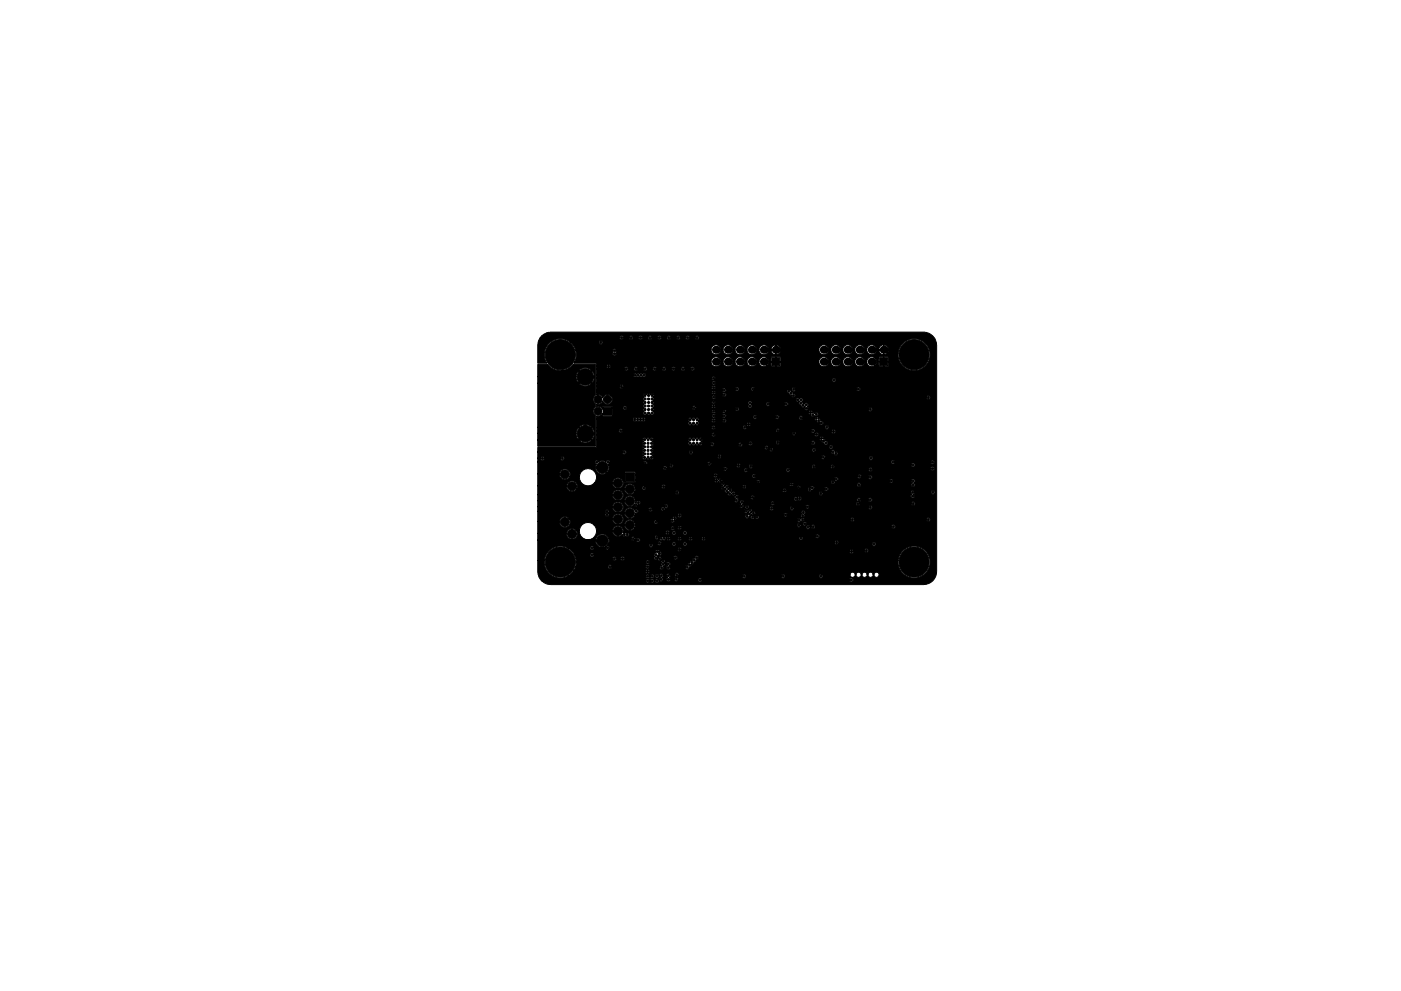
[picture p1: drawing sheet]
<svg xmlns="http://www.w3.org/2000/svg" width="297mm" height="210mm" viewBox="0 0 297 210" stroke-linecap="round" stroke-linejoin="round" font-family="sans-serif">
<g fill="#000" stroke="#000" stroke-width=".21">
<path d="M114 77.3h2.1a3.4 3.4 0 0 0 3.1 1.3h3.5l1.4 1.4 1.3-1.4a1.8 1.8 0 0 0-2.7 0h-3.5a3.3 3.3 0 0 0 2.3-1.3h4.7v6.6a1.03 1.03 0 0 0 0 1.7v.8a1.03 1.03 0 0 0 0 1.7v6.6h-12.2v-1.3h8.7a1.8 1.8 0 0 0 2.7 0l-1.3-1.4-1.4 1.4h-8.7v-1.5h8.1l.2 .8 .4 .7 1.4-1.4 1.3 1.4a1.8 1.8 0 0 0 0-2.7l-1.3 1.3-1.4-1.3-.4 .5-.2 .7h-8.1v-1.2h8.7l1.4 1.3 1.3-1.3a1.8 1.8 0 0 0-2.7 0h-8.7v-9.4h8.7a1.8 1.8 0 0 0 2.7 0l-1.3-1.3-1.4 1.3h-8.7v-1.4h8.1l.2 .8 .4 .6 1.4-1.3 1.3 1.3a1.8 1.8 0 0 0 0-2.7l-1.3 1.4-1.4-1.4-.4 .6-.2 .7h-8.1zM163.6 75.9h1.7v1.7h-1.7zM186.5 75.9h1.7v1.7h-1.7zM114.8 71.3a2.79 2.79 0 0 1 2-.8h79.5a2.79 2.79 0 0 1 2.3 2.7l-.1 48.6a2.79 2.79 0 0 1-2.7 2.2h-79l-1.1-.2-.9-.6 22.1 .1a.42 .42 0 0 0 .4 .4 .42 .42 0 0 0 .4-.5l.2 .1a.42 .42 0 0 0 .4 .4 .42 .42 0 0 0 .4-.5l.2 .1a.42 .42 0 0 0 .6 .3 .42 .42 0 0 0 0-.7l.2 .1a.42 .42 0 0 0 .7 .3 .42 .42 0 0 0-.1-.8l.3-.4h.7l.2 .4a.42 .42 0 0 0 0 .8 .42 .42 0 0 0 .7-.4h.8l.1 .3 .2 .1 .5-.3h4.2a.42 .42 0 0 0 .4 .5 .42 .42 0 0 0 .4-.5l31.3 .1a.42 .42 0 0 0 .6 .3 .42 .42 0 0 0 0-.7 .42 .42 0 0 0-.6 .3h-31.3l-.4-.4-.3 .1-.1 .3-4.2-.1a.42 .42 0 0 0-.4-.4 .42 .42 0 0 0-.4 .4h-.8l-.3-.4 .2-.2-.1-.4h1.1l.1 .3 .3 .2 .3-.2 13.6 .1a.42 .42 0 0 0 .4 .4 .42 .42 0 0 0 .4-.5l7.4 .1a.42 .42 0 0 0 .5 .4 .42 .42 0 0 0 .4-.5l7.1 .1a.42 .42 0 0 0 .7 .3 .42 .42 0 0 0 0-.7h5.9v.1a.54 .54 0 0 0 .6 .5 .54 .54 0 0 0 .5-.6l.2 .1a.54 .54 0 0 0 .6 .5 .54 .54 0 0 0 .5-.6l.2 .1a.54 .54 0 0 0 .6 .5 .54 .54 0 0 0 .4-.6l.2 .1a.54 .54 0 0 0 .6 .5 .54 .54 0 0 0 .5-.6l.2 .1a.54 .54 0 0 0 .8 .4 .54 .54 0 0 0 0-.9 .54 .54 0 0 0-.8 .4l-.2-.1a.54 .54 0 0 0-.6-.4 .54 .54 0 0 0-.5 .5l-.2-.1a.54 .54 0 0 0-.6-.4 .54 .54 0 0 0-.4 .5l-.3-.1a.54 .54 0 0 0-.5-.4 .54 .54 0 0 0-.5 .5l-.2-.1a.54 .54 0 0 0-.6-.4 .54 .54 0 0 0-.5 .5l-6.2-.1-.4 .4h-7.1l-.4-.4-.3 .1-.2 .3h-7.4l-.4-.4-.3 .1-.1 .3-13.5-.1a.42 .42 0 0 0-.3-.6 .42 .42 0 0 0-.5 .4h-1.1l-.3-.2-.4 .4-.7-.1a.42 .42 0 0 0-.7-.2 .42 .42 0 0 0 .1 .7l-.3 .4-.5-.1-.3 .3a.25 .25 0 0 1-.2 0 .25 .25 0 0 1-.2-.2l-.3-.1-.3 .3a.25 .25 0 0 1-.2 0 .25 .25 0 0 1-.2-.2h-.4l-.2 .3h-22.1l-.7-1.4-.1-2.9h1.4a3.4 3.4 0 0 0 5.1 3.3l16.4 .1a.42 .42 0 0 0 .4 .4 .42 .42 0 0 0 .4-.5l.2 .1a.42 .42 0 0 0 .4 .4 .42 .42 0 0 0 .4-.5l.2 .1a.42 .42 0 0 0 .6 .3 .42 .42 0 0 0 0-.7 .42 .42 0 0 0-.6 .3l-.6-.4-.4 .3a.25 .25 0 0 1-.2 0 .25 .25 0 0 1-.2-.2h-.4l-.2 .3h-16.4l1.1-1 15.3 .1a.42 .42 0 0 0 .6 .3 .42 .42 0 0 0 0-.7 .42 .42 0 0 0-.6 .3h-15.3l.5-1 6.8 .1a.42 .42 0 0 0 .4 .4 .42 .42 0 0 0 .4-.5h7.2l.1 .3 .3 .2 .4-.3 2.2 .1a.42 .42 0 0 0 .6 .3 .42 .42 0 0 0 .1-.7l.3-.1 .1-.4h.3l.3 .4a.42 .42 0 0 0-.3 .6 .42 .42 0 0 0 .5 .2 .42 .42 0 0 0 .3-.5l3.2 .1a.42 .42 0 0 0 .5 .4 .42 .42 0 0 0 .3-.5l.4-.1 .1-.4 .5-.3a.24 .24 0 0 1 0-.2 .24 .24 0 0 1 .3-.1l.2-.3h42.8a3.4 3.4 0 0 0 4.6 3.5 3.4 3.4 0 0 0 1.1-5.6 3.4 3.4 0 0 0-5.6 1.5l-.1 .6h-42.8l.1-.1a.42 .42 0 0 0 .4-.5 .42 .42 0 0 0-.4-.4 .42 .42 0 0 0-.4 .5l-.4 .1-.1 .4-.5 .3a.24 .24 0 0 1 0 .2 .24 .24 0 0 1-.3 .1l-.2 .4-.4 .1-.1 .3h-3.2l-.3-.3a.42 .42 0 0 0 .2-.7 .42 .42 0 0 0-.7 .3h-.3l-.1-.1a.45 .45 0 0 0 0-.7 .45 .45 0 0 0-.7 .1l.1 .5-.1 .4 .1 .2-.3 .1-.1 .3h-2.2a.42 .42 0 0 0-.3-.6 .42 .42 0 0 0-.5 .4h-7.2l-.4-.4-.3 .1-.1 .3h-6.8l.1-1h14.7a.42 .42 0 0 0 .5 .4 .42 .42 0 0 0 .2-.7 .42 .42 0 0 0-.7 .2l-14.7 .1-.1-.7 7.7 .1a.42 .42 0 0 0 .5 .4 .42 .42 0 0 0 .4-.5l.9 .1a.42 .42 0 0 0 .6 .3 .42 .42 0 0 0 0-.7 .42 .42 0 0 0-.6 .3h-.9l-.2-.3-.3-.1-.4 .4h-7.7l-.3-.8h3.3a.42 .42 0 0 0 .4 .5 .42 .42 0 0 0 .4-.5h12.8l.1 .3a.43 .43 0 0 0 0 .7 .43 .43 0 0 0 .7-.2 .42 .42 0 0 0 .5 .5 .42 .42 0 0 0 .2-.7l2.6 .1a.42 .42 0 0 0 .6 .3 .42 .42 0 0 0 0-.7 .42 .42 0 0 0-.6 .3h-2.6l-.3-.2-.4 .4-.2-.5 .2-.2a.46 .46 0 0 0 .7-.3 .46 .46 0 0 0-.4-.6 .42 .42 0 0 0-.6-.2 .42 .42 0 0 0-.1 .6l-.3 .1-.1 .3h-12.8l-.4-.4-.3 .1-.1 .3-3.3-.1a3.3 3.3 0 0 0-1.5-1.4l4.8 .1a.42 .42 0 0 0 .4 .4 .42 .42 0 0 0 .4-.5h2.5l.1 .3 .3 .2 .3-.2h14.5l.1 .4 .3 .1h36.1a.42 .42 0 0 0 .5 .4 .42 .42 0 0 0 .3-.6l2.4 .1a.42 .42 0 0 0 .6 .3 .42 .42 0 0 0 0-.7 .42 .42 0 0 0-.6 .3h-2.4l-.4-.2-.4 .4-35.8-.1a.44 .44 0 0 0 0-.7 .44 .44 0 0 0-.7 .3h-14.5a.42 .42 0 0 0-.1-.6 .42 .42 0 0 0-.6 .3h-2.5l-.4-.4-.3 .1-.1 .3h-4.8l-.5-.2a3.4 3.4 0 0 0-4.4 2.9h-1.4v-4.3h12.3v.3a1.45 1.45 0 0 0 1 1.2 1.45 1.45 0 0 0 1.5-.5l8.8 .1a.42 .42 0 0 0 .6 .3 .42 .42 0 0 0 0-.7 .42 .42 0 0 0-.6 .3h-8.8l.3-.4h10.3l.1 .3 .3 .2 .4-.3h2.2a.44 .44 0 0 0 .5 .5 .44 .44 0 0 0 .4-.5l1.5 .1a.44 .44 0 0 0 .6 .3 .44 .44 0 0 0 .1-.7h31.5l.1 .3 .3 .1 .3-.1 7.2 .1a.42 .42 0 0 0 .6 .3 .42 .42 0 0 0 0-.7 .42 .42 0 0 0-.6 .3h-7.2a.42 .42 0 0 0-.1-.7 .42 .42 0 0 0-.6 .4l-31.8-.1-.4 .4h-1.5l-.1-.3-.4-.1-.4 .4h-2.2a.42 .42 0 0 0-.3-.6 .42 .42 0 0 0-.5 .4h-10.3v-.9h4.7l.3 .4 .8-.1a.42 .42 0 0 0 .5 .4 .42 .42 0 0 0 .2-.7 .42 .42 0 0 0-.7 .2l-.3 .1 .1-.3-.2-.3h4.3l.2 .3 .4 .1a.22 .22 0 0 1 .2-.2 .22 .22 0 0 1 .2 .2l.3 .2 .4-.1 .4 .1 .4-.4a.44 .44 0 0 0 .4 .5 .44 .44 0 0 0 .5-.5l1.4 .1a.44 .44 0 0 0 .5 .4 .44 .44 0 0 0 .4-.5l1.4 .1a.44 .44 0 0 0 .5 .4 .44 .44 0 0 0 .4-.5l2 .1a.42 .42 0 0 0 .5 .4 .42 .42 0 0 0 .3-.6l19.8 .1a.42 .42 0 0 0 .6 .3 .42 .42 0 0 0 0-.7 .42 .42 0 0 0-.6 .3h-19.8l-.4-.3-.4 .4h-2a.44 .44 0 0 0-.4-.4 .44 .44 0 0 0-.5 .4h-1.4l-.4-.4-.3 .1-.2 .3h-1.4l-.2-.3-.3-.1-.5 .4-.1-.3-.2-.1-.4 .1-.4-.1-.5 .4-.1-.5 33.4 .1a.42 .42 0 0 0 .6 .3 .42 .42 0 0 0 0-.7 .42 .42 0 0 0-.6 .3h-33.4l-.3-.1-.4 .4-4.6-.1-.4 .4h-4.7a1.44 1.44 0 0 0-1.6-1 1.44 1.44 0 0 0-1.2 1.3h-12.3v-1.4h6.1v.2a1.14 1.14 0 0 0 1.7 .9 1.14 1.14 0 0 0 .3-1.8h.7v.4a1.82 1.82 0 0 0 2 1.6 1.82 1.82 0 0 0 1.7-1.9h3.4v.2a1.14 1.14 0 0 0 .8 1 1.14 1.14 0 0 0 1.2-.4l.2 .4 .5-.1a.45 .45 0 0 0 .7 0 .45 .45 0 0 0-.1-.7l-1.1 .1v-.1h9a.42 .42 0 0 0 .4 .4 .42 .42 0 0 0 .5-.4l.4 .1a.44 .44 0 0 0 .5 .4 .44 .44 0 0 0 .4-.5l1.5 .1a.44 .44 0 0 0 .7 .4 .44 .44 0 0 0 0-.8 .44 .44 0 0 0-.7 .3h-1.5l-.4-.4-.3 .1-.2 .3h-.4l-.1-.3-.3-.1-.3 .1-.2 .3h-9a1.14 1.14 0 0 0-.9-1.5 1.14 1.14 0 0 0-1.3 1.1h-3.4l-.2-.8-.5-.5h6.6v.2a1.14 1.14 0 0 0 .9 1 1.14 1.14 0 0 0 1.2-.5l7.7 .1a.42 .42 0 0 0 .5 .4 .42 .42 0 0 0 .3-.6l.6 .1a.44 .44 0 0 0 .7 .3 .44 .44 0 0 0 0-.8 .44 .44 0 0 0-.7 .4h-.6l-.4-.3-.4 .4h-7.7l.2-.6h34.3l.3 .4h1.6a.42 .42 0 0 0 .5 .5 .42 .42 0 0 0 .3-.6l.3 .1a.42 .42 0 0 0 .4 .4 .42 .42 0 0 0 .4-.5l16.2 .1a.42 .42 0 0 0 .6 .3 .42 .42 0 0 0 0-.7 .42 .42 0 0 0-.6 .3h-16.2l-.1-.3-.3-.1-.4 .4-.7-.3-.4 .4h-1.3l.2-.3-.2-.4h.6a.42 .42 0 0 0 .5 .4 .42 .42 0 0 0 .2-.7 .42 .42 0 0 0-.7 .2h-.9l-.3 .4h-34.3l-.2-.7 4.1 .1a.42 .42 0 0 0 .6 .3 .42 .42 0 0 0 .1-.6h2.8a.42 .42 0 0 0 .5 .4 .42 .42 0 0 0 .4-.5l26-.1a.42 .42 0 0 0 .4 .5 .42 .42 0 0 0 .4-.3l.5 .1 .3-.4 9.7 .1a.42 .42 0 0 0 .4 .4 .42 .42 0 0 0 .4-.5l15.3 .1a.42 .42 0 0 0 .6 .3 .42 .42 0 0 0 0-.7 .42 .42 0 0 0-.6 .3h-15.3l-.4-.4-.3 .1-.1 .3h-9.7l-.1-.3-.3-.1-.4 .4-.3-.2h-.3l-.2 .3h-25.7a.42 .42 0 0 0-.1-.7 .42 .42 0 0 0-.6 .5l-.3 .1-.2 .3-3.1-.1-.4 .3h-4.2a1.15 1.15 0 0 0-1.2-.4 1.15 1.15 0 0 0-.8 1h-6.6a1.82 1.82 0 0 0-3 1.2l-.8-.1a1.15 1.15 0 0 0-1.9 .8h-6.1v-2.6h4.6v.3a1.15 1.15 0 0 0 1.6 .9 1.15 1.15 0 0 0 .4-1.8h9.3v.3a1.15 1.15 0 0 0 1.7 .8 1.15 1.15 0 0 0 0-1.9 1.15 1.15 0 0 0-1.7 .8h-9.3a1.15 1.15 0 0 0-1.2-.3 1.15 1.15 0 0 0-.8 .9h-4.6v-2.1h14.3l.1 .3a.42 .42 0 0 0 0 .7 .42 .42 0 0 0 .6 0 .42 .42 0 0 0 0-.7h3.4v.2a1.14 1.14 0 0 0 1 1 1.14 1.14 0 0 0 1.2-.7l9.1 .1a.42 .42 0 0 0 .6 .3 .42 .42 0 0 0 0-.7 .42 .42 0 0 0-.6 .3h-9.1l.1-.5a.42 .42 0 0 0 .6-.1 .42 .42 0 0 0-.2-.6l2.4 .1a.42 .42 0 0 0 .5 .3 .42 .42 0 0 0 .3-.5h1.8l.1 .3 .3 .1h17.3a.42 .42 0 0 0 .4 .5 .42 .42 0 0 0 .4-.5l.2 .2-.3 .3a.24 .24 0 0 1 0 .2 .24 .24 0 0 1-.3 .1 .42 .42 0 0 0-.2 .5 .42 .42 0 0 0 .5 .2 .42 .42 0 0 0 .3-.4l.4-.1 .1-.3 .2 .2a.42 .42 0 0 0-.3 .5 .42 .42 0 0 0 .4 .4 .42 .42 0 0 0 .4-.5 .45 .45 0 0 0 .4 .5 .45 .45 0 0 0 .5-.4 .45 .45 0 0 0-.4-.5 .45 .45 0 0 0-.5 .4l-.2-.3 .2-.2h6.1a.42 .42 0 0 0 .4 .5 .42 .42 0 0 0 .5-.3h2.8a.42 .42 0 0 0 .6 .4 .42 .42 0 0 0 .1-.7 .42 .42 0 0 0 .1-.6 .42 .42 0 0 0-.6-.1 .42 .42 0 0 0 0 .6l-.2 .4h-2.8a.42 .42 0 0 0-.4-.6 .42 .42 0 0 0-.5 .4l-6-.1a.42 .42 0 0 0-.3-.5 .42 .42 0 0 0-.5 .3l-.2-.3a.42 .42 0 0 0 .3-.4 .42 .42 0 0 0-.5-.4 .42 .42 0 0 0-.3 .5l-.2-.2 .4-.3h4.4a.42 .42 0 0 0 .4 .5 .42 .42 0 0 0 .4-.5l3.5 .1a.42 .42 0 0 0 .6 .3 .42 .42 0 0 0 0-.7h2.7l.1 .3 .3 .2 .3-.1 .1-.3h12.5a.42 .42 0 0 0 .5 .4 .42 .42 0 0 0 .2-.7 .42 .42 0 0 0-.7 .2l-12.5 .1a.42 .42 0 0 0-.4-.5 .42 .42 0 0 0-.4 .4l-2.9-.1-.4 .4h-3.5l-.1-.3-.3-.1-.4 .4h-4.4a.42 .42 0 0 0-.3-.5 .42 .42 0 0 0-.5 .2 .42 .42 0 0 0 .2 .5l-.3 .1-.1 .3h-17.2a.42 .42 0 0 0 .4-.4 .42 .42 0 0 0-.4-.4 .42 .42 0 0 0-.5 .4h-1.8l-.4-.3-.4 .4-2.6-.1-.4 .3a1.14 1.14 0 0 0-1.2-.5 1.14 1.14 0 0 0-.9 1l-3.3-.1a.42 .42 0 0 0-.3-.6 .42 .42 0 0 0-.5 .4h-14.3v-1h15.9v.2a1.15 1.15 0 0 0 1.7 .9 1.15 1.15 0 0 0 0-2 1.15 1.15 0 0 0-1.7 .9h-15.9v-1.3h18.4v.2a1.14 1.14 0 0 0 .9 1 1.14 1.14 0 0 0 1.2-.4l.1 .4 .2 .1 .4-.1h5.6a.42 .42 0 0 0 .5 .4 .42 .42 0 0 0 .4-.5l15.1 .1a.42 .42 0 0 0 .7 .3 .42 .42 0 0 0-.1-.7l.3-.3h5.7l.1 .3 .3 .2 .3-.1 .1-.3h17.3a.42 .42 0 0 0 .4 .5 .42 .42 0 0 0 .4-.5l10.9 .1a.42 .42 0 0 0 .6 .3 .42 .42 0 0 0 0-.7 .42 .42 0 0 0-.6 .3h-10.9l-.2-.3 .3-.1 .1-.4h1.6a.42 .42 0 0 0 .5 .4 .42 .42 0 0 0 .2-.7 .42 .42 0 0 0-.7 .2l-1.6 .1a.42 .42 0 0 0-.6-.3 .42 .42 0 0 0 0 .7l-.3 .1-.1 .3h-17.3a.42 .42 0 0 0-.4-.5 .42 .42 0 0 0-.4 .4h-5.7a.42 .42 0 0 0-.3-.5 .42 .42 0 0 0-.5 .2 .42 .42 0 0 0 .2 .5l-.3 .4h-15.1l-.2-.2-.3-.1-.4 .4h-5.6l.1-.3a.42 .42 0 0 0 .5-.5 .42 .42 0 0 0-.5-.4 .42 .42 0 0 0-.4 .5l-.3 .1 .1-.7h21a.42 .42 0 0 0 .6 .4 .42 .42 0 0 0 .1-.7l.2-.3h2.5l.1 .3 .3 .1 8.8-.1a.42 .42 0 0 0 .5 .5 .42 .42 0 0 0 .3-.6v.1a.42 .42 0 0 0 .7 .3 .42 .42 0 0 0 0-.7 .42 .42 0 0 0-.7 .3l-.4-.3-.4 .4h-8.5a.42 .42 0 0 0-.1-.7 .42 .42 0 0 0-.6 .4l-2.5-.1a.42 .42 0 0 0-.6-.3 .42 .42 0 0 0-.1 .7l-.2 .3h-21l-.1-.1a1.15 1.15 0 0 0-1.2-.8 1.15 1.15 0 0 0-1 1h-18.4v-1.3h15.9v.3a1.15 1.15 0 0 0 1.7 .8 1.15 1.15 0 0 0 0-1.9 1.15 1.15 0 0 0-1.7 .8h-15.9v-1.8h6.1v.2a1.14 1.14 0 0 0 1 1 1.14 1.14 0 0 0 1.2-.6h10.1v.2a1.14 1.14 0 0 0 .8 1 1.14 1.14 0 0 0 1.3-.4h8.6a.42 .42 0 0 0 .7 .4 .42 .42 0 0 0 0-.8 .42 .42 0 0 0-.7 .4h-8.6l.2-.6v-.4l1.4 .1a.42 .42 0 0 0 .6 .3 .42 .42 0 0 0 0-.7h3.6l.1 .3 .3 .2 .4-.3h11.8l.3 .4h.3l.2-.3 .3 .2a.42 .42 0 0 0-.2 .7 .42 .42 0 0 0 .7-.1v.1a.42 .42 0 0 0-.1 .7 .42 .42 0 0 0 .7-.2 .42 .42 0 0 0 .5 .3 .42 .42 0 0 0 .3-.5h17.7a.42 .42 0 0 0 .6 .4 .42 .42 0 0 0 .2-.7h18.7l.3 .4a.42 .42 0 0 0-.2 .7 .42 .42 0 0 0 .6 0 .42 .42 0 0 0-.2-.7l.3-.4 3.5 .1a.42 .42 0 0 0 .6 .3 .42 .42 0 0 0 0-.7 .42 .42 0 0 0-.6 .3h-3.5l-.1-.3-.3-.1-.4 .4h-18.7l-.4-.1-.4 .4h-17.7l-.3-.4-.3 .1-.2 .2-.1-.2 .2-.4h10.7a.42 .42 0 0 0 .5 .4 .42 .42 0 0 0 .3-.6h4.6l.1 .4 .3 .1 .9-.6 2.2 .1a.42 .42 0 0 0 .6 .3 .42 .42 0 0 0 0-.7 .42 .42 0 0 0-.6 .3h-2.2a.42 .42 0 0 0-.3-.6 .42 .42 0 0 0-.5 .3l-.3 .1-.2 .3h-4.6l-.4-.2-.4 .4h-10.7l-.3-.4-.5 .3-.2-.2 .3-.2v-.3h2.9a.42 .42 0 0 0 .3 .5 .42 .42 0 0 0 .5-.4l10.7 .1a.42 .42 0 0 0 .6 .3 .42 .42 0 0 0 0-.7 .42 .42 0 0 0-.6 .3h-10.7a.42 .42 0 0 0-.4-.5 .42 .42 0 0 0-.4 .4h-2.9l-.4-.3-.4 .4-.2-.2 .3-.4h13.6a.42 .42 0 0 0 .3 .5 .42 .42 0 0 0 .5-.4l13.5 .1a.42 .42 0 0 0 .6 .3 .42 .42 0 0 0 0-.7 .42 .42 0 0 0-.6 .3h-13.5a.42 .42 0 0 0-.4-.5 .42 .42 0 0 0-.4 .4h-13.6a.42 .42 0 0 0-.3-.5 .42 .42 0 0 0-.5 .3 .42 .42 0 0 0 .2 .5l-.3 .4h-11.8a.42 .42 0 0 0-.3-.6 .42 .42 0 0 0-.5 .4l-3.8-.1-.4 .4h-1.5a1.15 1.15 0 0 0-1.2-.9 1.15 1.15 0 0 0-1 1.1h-10.1l.1-.2a1.15 1.15 0 0 0-.9-1.4 1.15 1.15 0 0 0-1.4 1h-6.1v-2.6h4.6v.3a1.14 1.14 0 0 0 1 1 1.14 1.14 0 0 0 1.2-.7h2v.3a1.82 1.82 0 0 0 1.3 1.6 1.82 1.82 0 0 0 2-.6h3.8v.2a1.15 1.15 0 0 0 1.7 .9 1.15 1.15 0 0 0 0-2 1.15 1.15 0 0 0-1.7 .9h-3.8a1.82 1.82 0 0 0-.7-2.8 1.82 1.82 0 0 0-2.6 1.5h-2l.1-.1a1.15 1.15 0 0 0-.9-1.5 1.15 1.15 0 0 0-1.4 1h-4.6v-2.5h12.1l.1 .3 .3 .2a1.44 1.44 0 0 0 .3 1.8 1.44 1.44 0 0 0 1.8 0h3.8v1.9l.2 .2h1.9l.2-.5h16.8l.1 .3 .3 .2 .4-.3 .4 .3 .3-.2h7.4l.1 .3 .3 .2 .3-.1 .1-.3h15a.42 .42 0 0 0 .5 .4 .42 .42 0 0 0 .2-.7 .42 .42 0 0 0-.7 .2l-15 .1a.42 .42 0 0 0-.4-.5 .42 .42 0 0 0-.4 .4h-7.4l.1-.3-.2-.3h24l.1 .3 .3 .2 11.3-.1a.42 .42 0 0 0 .4 .5 .42 .42 0 0 0 .4-.5h3.8l.3 .4a.42 .42 0 0 0-.2 .7 .42 .42 0 0 0 .6 0 .42 .42 0 0 0-.2-.7 .42 .42 0 0 0 .2-.7 .42 .42 0 0 0-.7 .3h-3.8l-.4-.4-.3 .1-.1 .3h-11a.42 .42 0 0 0-.1-.7 .42 .42 0 0 0-.6 .3l-24.2-.1-.4 .3-.4-.3-.4 .4h-16.8v-1.1h16.6a.42 .42 0 0 0 .3 .5 .42 .42 0 0 0 .5-.3h7.3a.42 .42 0 0 0 .4 .4 .42 .42 0 0 0 .4-.4h21.6l.1 .3 .3 .2 .4-.3 1.5 .1a.42 .42 0 0 0 .6 .3 .42 .42 0 0 0 0-.7 .42 .42 0 0 0-.6 .3h-1.5a.42 .42 0 0 0-.3-.6 .42 .42 0 0 0-.5 .4h-21.6l-.1-.3-.3-.1-.3 .1-.1 .3h-7.3a.42 .42 0 0 0-.3-.6 .42 .42 0 0 0-.5 .4h-16.6v-.5l-.2-.2h-1.9l-.2 .2h-3.8l.4-.4 .2-.7h11.4l.1 .3 .3 .2 .4-.2h12l.1 .3 .3 .1 .4-.2h3.5a.42 .42 0 0 0 .4 .5 .42 .42 0 0 0 .4-.5l8.1 .1a.42 .42 0 0 0 .5 .4 .42 .42 0 0 0 .3-.6l16.8 .1a.42 .42 0 0 0 .5 .3 .42 .42 0 0 0 .2-.6l12.4 .1a.42 .42 0 0 0 .6 .3 .42 .42 0 0 0 0-.7 .42 .42 0 0 0-.6 .3h-12.4l-.3-.2-.4 .4h-16.8l-.4-.3-.4 .4h-8.1l-.1-.3-.3-.1-.4 .4h-3.5a.42 .42 0 0 0-.3-.6 .42 .42 0 0 0-.5 .4l-12-.1a.42 .42 0 0 0-.3-.6 .42 .42 0 0 0-.5 .4h-11.4l-.1-.5 12.8 .1a.42 .42 0 0 0 .7 .3 .42 .42 0 0 0-.2-.7h7.6l.1 .3 .3 .1 5.7-.1 .1 .3 .3 .2 .4-.3 1.9 .1a.42 .42 0 0 0 .4 .4 .42 .42 0 0 0 .4-.4h12.5a.42 .42 0 0 0 .5 .4 .42 .42 0 0 0 .4-.4h3.1a.42 .42 0 0 0 .7 .3 .42 .42 0 0 0-.1-.7l16.5 .1a.42 .42 0 0 0 .6 .3 .42 .42 0 0 0 0-.7 .42 .42 0 0 0-.6 .3h-16.7l-.4 .4h-3.1l-.2-.3-.3-.1-.4 .4h-12.5a.42 .42 0 0 0-.4-.5 .42 .42 0 0 0-.4 .4h-1.9a.42 .42 0 0 0-.3-.6 .42 .42 0 0 0-.5 .4h-5.4l.1-.3-.3-.4 38.4 .1a.42 .42 0 0 0 .4 .4 .42 .42 0 0 0 .4-.5l7.6 .1a.42 .42 0 0 0 .6 .3 .42 .42 0 0 0 0-.7 .42 .42 0 0 0-.6 .3h-7.6l-.1-.3-.3-.1-.4 .4h-38.5l-.4 .4-7.7-.1-.4 .4h-12.8l-.1-.2 .3-.3h7.1a.42 .42 0 0 0 .5 .4 .42 .42 0 0 0 .2-.7 .42 .42 0 0 0-.7 .2l-7.1 .1a.42 .42 0 0 0-.3-.6 .42 .42 0 0 0-.5 .4l-.9-.3-.7 .3-.1-.3-.3-.1-.4 .4h-12.1v-.8l.6 .1a.42 .42 0 0 0 .4 .4 .42 .42 0 0 0 .4-.5l3.4 .1a.42 .42 0 0 0 .6 .3 .42 .42 0 0 0 0-.7 .42 .42 0 0 0-.6 .3h-3.4l-.4-.4-.3 .1-.1 .3h-.6v-1.3l17.9 .1a.42 .42 0 0 0 .7 .3 .42 .42 0 0 0 0-.7 .42 .42 0 0 0-.7 .3h-17.9v-1h12.3l.2-.1v-1.5h9.7l.3 .4-.3 .3 .3 .4-.3 .4 .3 .4-.2 .2 .2 .5-.3 .4 .3 .4a.42 .42 0 0 0-.1 .6 .42 .42 0 0 0 .6-.1l.4 .3 .4-.3a.42 .42 0 0 0 .6 .2 .42 .42 0 0 0 .1-.6h13.6l.1 .3 .3 .2 .4-.3h21.2l.1 .3 .3 .1 .4-.2h9.3a.42 .42 0 0 0 .6 .4 .42 .42 0 0 0 .1-.7 .42 .42 0 0 0-.6 .2l-9.4 .1a.42 .42 0 0 0-.2-.6 .42 .42 0 0 0-.6 .4l-21.2-.1a.42 .42 0 0 0-.4-.5 .42 .42 0 0 0-.4 .4h-13.6l-.2-.1 .3-.4-.2-.4h7.7a.42 .42 0 0 0 .5 .5 .42 .42 0 0 0 .2-.7 .42 .42 0 0 0-.7 .2h-7.7l.2-.4-.3-.3 .2-.2h23.6l.3 .4 .7-.1 .1 .3 .3 .2 .4-.3h8.2l.1 .3 .3 .1 3.7-.1 .3 .5a.36 .36 0 0 1 .5 .3 .42 .42 0 0 0 .6-.4 .42 .42 0 0 0-.6-.4 .42 .42 0 0 0-.4-.3 .42 .42 0 0 0-.4 .3h-3.4a.42 .42 0 0 0-.1-.7 .42 .42 0 0 0-.6 .4l-8.2-.1a.42 .42 0 0 0-.4-.5 .42 .42 0 0 0-.4 .4h-.3l.1-.5 12.8 .1a.42 .42 0 0 0 .7 .3 .42 .42 0 0 0 0-.7 .42 .42 0 0 0-.7 .3h-12.8l-.4-.2-.4 .4h-23.6v-.3l-.2-.3 .2-.2-.2-.5 .3-.4h7.3l.2 .4a.42 .42 0 0 0-.1 .6 .42 .42 0 0 0 .7-.1l.3 .3 .4-.3 .3 .2 .5-.2 .4 .3 .3-.3h1.7a.42 .42 0 0 0 .3 .5 .42 .42 0 0 0 .5-.4l5.1 .1a.42 .42 0 0 0 .7 .3 .42 .42 0 0 0 0-.7l1.5 .1a.42 .42 0 0 0 .5 .3 .42 .42 0 0 0 .3-.6l5 .1a.42 .42 0 0 0 .4 .4 .42 .42 0 0 0 .4-.4l6.7 .1a.42 .42 0 0 0 .6 .3 .42 .42 0 0 0 0-.7 .42 .42 0 0 0-.6 .3h-6.7l-.1-.3-.3-.1-.4 .3h-5l-.4-.2-.4 .4-1.9-.1-.3 .4h-5.1a.42 .42 0 0 0-.4-.5 .42 .42 0 0 0-.4 .4h-1.7v-.3l-.2-.2 .3-.4-.2-.3h25l.1 .3a.35 .35 0 0 1 .4 .5l.4 .2a.42 .42 0 0 0 .4 .4 .42 .42 0 0 0 .4-.4 .42 .42 0 0 0-.5-.4l-.1-.4a.35 .35 0 0 1-.4-.5l-.5-.1-.2 .4-25.3-.1-.3 .2-.4-.2-.4 .2-.2-.2-.5 .2-.4-.2-.4 .4h-7.3l-.4-.4-.4 .2-.3-.2-.5 .2-.4-.2-.4 .4h-9.7v-1.1h24.4a.42 .42 0 0 0 .6 .4 .42 .42 0 0 0 0-.7h16.4l.1 .3 .3 .2 .4-.3 4 .1a.42 .42 0 0 0 .6 .3 .42 .42 0 0 0 0-.7 .42 .42 0 0 0-.6 .3h-4a.42 .42 0 0 0-.3-.6 .42 .42 0 0 0-.5 .4l-16.6-.1-.4 .4h-24.4v-.8h4.7a.42 .42 0 0 0 .5 .4 .42 .42 0 0 0 .3-.5l32.5 .1a.42 .42 0 0 0 .4 .4 .42 .42 0 0 0 .4-.4h6.7l.1 .3 .3 .2 .3-.1 .1-.3h3.5a.42 .42 0 0 0 .5 .4 .42 .42 0 0 0 .2-.7 .42 .42 0 0 0-.7 .2l-3.5 .1a.42 .42 0 0 0-.4-.5 .42 .42 0 0 0-.4 .4h-6.7l-.1-.3-.2-.1-.3 .1-.2 .2h-32.5l-.1-.2-.3-.1-.4 .4h-4.7v-.7h24.4a.42 .42 0 0 0 .5 .5 .42 .42 0 0 0 .3-.6l5.8 .1a.42 .42 0 0 0 .4 .4 .42 .42 0 0 0 .4-.5l16.6 .1a.42 .42 0 0 0 .6 .3 .42 .42 0 0 0 0-.7 .42 .42 0 0 0-.6 .3h-16.6l-.1-.3-.3-.1-.4 .4h-5.8l-.4-.3-.4 .4h-24.4v-1.7h7.7l.1 .3 .3 .1 .3-.1 1.5 .1 .4-.4h9.1l.2 .4a.42 .42 0 0 0-.1 .7 .42 .42 0 0 0 .7-.1l.3 .2 .4-.2 .4 .2 .4-.2h10.1a.42 .42 0 0 0 .5 .4 .42 .42 0 0 0 .2-.7 .42 .42 0 0 0-.7 .2l-10.1 .1v-.3l-.2-.3 .2-.2h2.7a.42 .42 0 0 0 .4 .5 .42 .42 0 0 0 .4-.5l1.4 .1a.42 .42 0 0 0 .7 .3 .42 .42 0 0 0 0-.7 .42 .42 0 0 0-.7 .3h-1.4l-.4-.4-.3 .1-.1 .3h-2.7a.42 .42 0 0 0-.2-.5 .42 .42 0 0 0-.6 .2l-.2-.3-.5 .3-.4-.3-.4 .4h-9.1l-.1-.3-.3-.1-.3 .1-1.5-.1-.4 .4h-7.7v-.8a1.04 1.04 0 0 0 1.3-.5v.4l.1 .2 23-.1a.42 .42 0 0 0 .4 .5 .42 .42 0 0 0 .4-.5h1.4l.1 .3 .3 .2 .4-.2h5.7a.42 .42 0 0 0 .4 .4 .42 .42 0 0 0 .5-.4h3.9l.1 .3 .3 .1 .4-.3h4.2a.42 .42 0 0 0 .3 .5 .42 .42 0 0 0 .5-.4h2.4l.2 .4h.4l.1 .5h.4a.42 .42 0 0 0 .4 .6 .42 .42 0 0 0 .5-.5 .42 .42 0 0 0-.6-.3l-.1-.5h-.4a.42 .42 0 0 0-.4-.6 .42 .42 0 0 0-.5 .4h-2.4a.42 .42 0 0 0-.4-.5 .42 .42 0 0 0-.4 .4l-4.2-.1a.42 .42 0 0 0-.4-.4 .42 .42 0 0 0-.4 .4h-3.9l-.4-.4-.3 .1-.2 .3-5.7-.1a.42 .42 0 0 0-.2-.6 .42 .42 0 0 0-.6 .4h-1.4l-.4-.4-.3 .1-.1 .3h-21.1v-1.7l2.2 .1a.42 .42 0 0 0 .7 .3 .42 .42 0 0 0 0-.7 .42 .42 0 0 0-.7 .3h-2.2l-.1-.3h-1.8l-.1 .2v.4a1.03 1.03 0 0 0-1.3-.5v-.6a1.05 1.05 0 0 0 1.3-.6 1.04 1.04 0 0 0 1.6 .5 1.04 1.04 0 0 0-.1-1.7h7l.3 .4-.3 .3 .3 .4-.3 .4 .3 .4-.2 .2 .2 .5-.3 .4 .3 .4a.42 .42 0 0 0-.1 .6 .42 .42 0 0 0 .6-.1l.4 .3 .4-.3a.42 .42 0 0 0 .7 .1 .42 .42 0 0 0-.2-.6l12.5-.1a.42 .42 0 0 0 .4 .5 .42 .42 0 0 0 .4-.5h1.4l.1 .3 .3 .2 .4-.2h17.5l.3 .4a.24 .24 0 0 1 .2 0 .24 .24 0 0 1 .1 .3l.2 .2h.3a.24 .24 0 0 1 .3-.2 .24 .24 0 0 1 .2 .1 .42 .42 0 0 0 .4-.6 .42 .42 0 0 0-.7 0l-.2-.1a.24 .24 0 0 1-.2 0 .24 .24 0 0 1-.1-.3l-.4-.2-.4 .4h-17.5a.42 .42 0 0 0-.2-.6 .42 .42 0 0 0-.6 .3h-1.4l-.4-.4-.3 .1-.1 .3h-12.4l.2-.3-.3-.4h8.4v.3l.3 .1 .4-.1 8.4 .1a.42 .42 0 0 0 .6 .3 .42 .42 0 0 0 0-.7 .42 .42 0 0 0-.6 .3h-8.4l.1-.3-.2-.3 3.5 .1a.42 .42 0 0 0 .5 .4 .42 .42 0 0 0 .3-.6l6.9 .1a.42 .42 0 0 0 .6 .3 .42 .42 0 0 0 .1-.7l.1-.1h3a.42 .42 0 0 0 .4 .5 .42 .42 0 0 0 .4-.5l3.1 .1a.42 .42 0 0 0 .6 .3 .42 .42 0 0 0 0-.7 .42 .42 0 0 0-.6 .3h-3.1l-.4-.4-.3 .1-.1 .3h-3a.42 .42 0 0 0-.2-.6 .42 .42 0 0 0-.5 .1 .42 .42 0 0 0 .1 .6l-.2 .3h-6.9l-.4-.3-.4 .4-3.8-.1-.3 .4h-8.3l.2-.4-.3-.3 .3-.3-.1-.3h12.3a.42 .42 0 0 0 .5 .4 .42 .42 0 0 0 .2-.7 .42 .42 0 0 0-.7 .2l-12.3 .1-.2-.2 .2-.2h30.1l.3 .4 .5-.2 .1 .2-.2 .5 .4 .3 .2 .3 .4 .1 .2-.2 .1 .1a.42 .42 0 0 0 0 .6 .42 .42 0 0 0 .7-.1l12.7 .1a.42 .42 0 0 0 .6 .3 .42 .42 0 0 0 0-.7 .42 .42 0 0 0-.6 .3h-12.7v-.3a.36 .36 0 0 1 0-.6l-.2-.3-.3-.1a.45 .45 0 0 1-.7 .1 .45 .45 0 0 1 .1-.7l-.1-.3-.3-.2-.4 .3-.5-.3-.3 .4h-30.1l.1-.3-.3-.2h12.5a.42 .42 0 0 0 .6 .3 .42 .42 0 0 0 0-.7 .42 .42 0 0 0-.6 .3h-12.4l.1-.5 14.5 .1a.42 .42 0 0 0 .7 .3 .42 .42 0 0 0 0-.7 .42 .42 0 0 0-.7 .3h-14.5l-.4-.2-.3 .2-.4-.2-.4 .2-.4-.2-.4 .4h-7a1.04 1.04 0 0 0-1.5 .5 1.04 1.04 0 0 0-1.3-.6v-.6h24.4a.42 .42 0 0 0 .5 .4 .42 .42 0 0 0 .2-.7 .42 .42 0 0 0-.7 .2l-24.4 .1v-.5h26.6a.42 .42 0 0 0 .6 .5 .42 .42 0 0 0 .2-.7l2 .1a.42 .42 0 0 0 .4 .4 .42 .42 0 0 0 .4-.5h2.5l.1 .3 .3 .2h7.2l.1 .3 .4 .1 .1 .4 .4 .1 .1 .3 .3 .2h28.2a.42 .42 0 0 0 .6 .3 .42 .42 0 0 0 0-.7 .42 .42 0 0 0-.6 .3h-28l.2-.4-.2-.3a.24 .24 0 0 1-.3-.1 .24 .24 0 0 1 0-.2l-.4-.3a.42 .42 0 0 0-.4-.4 .42 .42 0 0 0-.5 .4h-7.1l.3-.4h7.9a.42 .42 0 0 0 .4 .4 .42 .42 0 0 0 .4-.5l12.9 .1a.42 .42 0 0 0 .6 .3 .42 .42 0 0 0 0-.7 .42 .42 0 0 0-.6 .3h-12.9l-.4-.3-.4 .4h-7.9l-.1-.3-.3-.2-.3 .1-.1 .3h-2.5l-.1-.3-.3-.1-.4 .4h-2l-.4-.2-.4 .4h-26.6v-.7h4.8l.1 .3 .3 .1 .4-.2 18.8 .1a.42 .42 0 0 0 .6 .3 .42 .42 0 0 0 0-.7 .42 .42 0 0 0-.6 .3h-18.8a.42 .42 0 0 0-.3-.6 .42 .42 0 0 0-.5 .4h-4.8v-.8l24.4 .1a.42 .42 0 0 0 .6 .3 .42 .42 0 0 0 0-.7 .42 .42 0 0 0-.6 .3h-24.4v-1h24.4l.1 .3 .3 .2 25.1-.1a.42 .42 0 0 0 .5 .4 .42 .42 0 0 0 .2-.7 .42 .42 0 0 0-.7 .2l-24.9 .1a.42 .42 0 0 0 0-.7 .42 .42 0 0 0-.6 .3h-24.4v-.6h7.8l.1 .3 .3 .1 .3-.1 1 .1 .2-.1a.42 .42 0 0 0 .6 0 .42 .42 0 0 0 0-.6 .42 .42 0 0 0-.6 0l-.2-.1-.4 .1-.9-.1-.4 .4h-7.8v-1.4l5.9 .1a.42 .42 0 0 0 .4 .4 .42 .42 0 0 0 .4-.5l1.2 .1a.42 .42 0 0 0 .4 .4 .42 .42 0 0 0 .4-.5l1.2 .1a.42 .42 0 0 0 .4 .4 .42 .42 0 0 0 .4-.5l1.2 .1a.42 .42 0 0 0 .4 .4 .42 .42 0 0 0 .4-.5l1.2 .1a.42 .42 0 0 0 .4 .4 .42 .42 0 0 0 .4-.5l1.2 .1a.42 .42 0 0 0 .4 .4 .42 .42 0 0 0 .4-.5l1.2 .1a.42 .42 0 0 0 .4 .4 .42 .42 0 0 0 .4-.5l1.2 .1a.42 .42 0 0 0 .6 .3 .42 .42 0 0 0 0-.7 .42 .42 0 0 0-.6 .3h-1.2l-.4-.4-.3 .1-.1 .3h-1.2l-.4-.4-.3 .1-.1 .3h-1.2l-.4-.4-.3 .1-.1 .3h-1.2l-.4-.4-.3 .1-.1 .3h-1.2l-.4-.4-.3 .1-.1 .3h-1.2l-.4-.4-.3 .1-.1 .3h-1.2l-.4-.4-.3 .1-.1 .3h-5.9v-.5l2.1 .1a.42 .42 0 0 0 .7 .3 .42 .42 0 0 0 0-.7 .42 .42 0 0 0-.7 .3h-2.1v-.5l-.2-.1h-4.6l.1-.4h29a1.05 1.05 0 0 0 1 1.1 1.05 1.05 0 0 0 1-1.1h.5v.3a1.05 1.05 0 0 0 1.1 .8 1.05 1.05 0 0 0 1-1.1h.4l.1 .3a1.05 1.05 0 0 0 1.1 .8 1.05 1.05 0 0 0 .9-1.1h.5v.3a1.05 1.05 0 0 0 1.1 .8 1.05 1.05 0 0 0 1-1.1h.4v.3a1.04 1.04 0 0 0 1.7 .6l1.9 .2v-1.1v1.1l1-.1v-1h-2v.9h-.9l.3-.5 .1-.4h10.6a1.05 1.05 0 0 0 1.1 1.1 1.05 1.05 0 0 0 1-1.1h.5v.3a1.05 1.05 0 0 0 1.1 .8 1.05 1.05 0 0 0 .9-1.1h.5v.3a1.05 1.05 0 0 0 1.1 .8 1.05 1.05 0 0 0 1-1.1h.4l.1 .3a1.05 1.05 0 0 0 1.1 .8 1.05 1.05 0 0 0 .9-1.1h.5v.3a1.04 1.04 0 0 0 1.6 .6l1.9 .2 .1-1.1v1l.8 .1 .2-.2v-.8l-2-.1-.1 .9h-.9a1.04 1.04 0 0 0 0-1.7h.9l.1 .8h1v-.9v.9h1v-.8l-.2-.2h-1.7l-.2 .2h-.9a1.04 1.04 0 0 0-1.6 .8h-.5v-.2a1.05 1.05 0 0 0-1.1-.8 1.05 1.05 0 0 0-1 1h-.4v-.2a1.05 1.05 0 0 0-1.2-.8 1.05 1.05 0 0 0-.9 1h-.5v-.2a1.05 1.05 0 0 0-1.1-.8 1.05 1.05 0 0 0-.9 1h-.5v-.2a1.05 1.05 0 0 0-1.1-.8 1.05 1.05 0 0 0-1 1h-10.6l-.1-.4-.3-.4h.9v.8h1v-.9v.9h1v-.9l-.2-.1h-1.7l-.1 .2h-.9a1.04 1.04 0 0 0-1.7 .8h-.4l-.1-.2a1.05 1.05 0 0 0-1.1-.8 1.05 1.05 0 0 0-.9 1h-.5v-.2a1.05 1.05 0 0 0-1.1-.8 1.05 1.05 0 0 0-1 1h-.4v-.2a1.05 1.05 0 0 0-1.2-.8 1.05 1.05 0 0 0-.9 1h-.5v-.2a1.05 1.05 0 0 0-1.1-.8 1.05 1.05 0 0 0-.9 1h-29l.4-1.1-.1-1.2h7.8l.1 .3a.45 .45 0 0 0 0 .7 .45 .45 0 0 0 .7-.1l-.1-1.1h20.2a1.05 1.05 0 0 0 1 1.1 1.05 1.05 0 0 0 1-1.1h.5v.2a1.05 1.05 0 0 0 1.1 .8 1.05 1.05 0 0 0 1-1h.4l.1 .2a1.05 1.05 0 0 0 1.1 .8 1.05 1.05 0 0 0 .9-1h.5v.2a1.05 1.05 0 0 0 1.1 .8 1.05 1.05 0 0 0 1-1h.4v.2a1.04 1.04 0 0 0 1.1 .9 1.04 1.04 0 0 0 1-.9h.5l.2 .5 .6 .3h.2v-1v1a.89 .89 0 0 0 1-1h-2v.2h-.5v-.2h10.6v.2a1.05 1.05 0 0 0 1.2 .8 1.05 1.05 0 0 0 .9-1h.5v.2a1.05 1.05 0 0 0 1.1 .8 1.05 1.05 0 0 0 .9-1h.5v.2a1.05 1.05 0 0 0 1.1 .8 1.05 1.05 0 0 0 1-1h.4l.1 .2a1.05 1.05 0 0 0 1.1 .8 1.05 1.05 0 0 0 .9-1h.5v.2a1.04 1.04 0 0 0 1 .9 1.04 1.04 0 0 0 1-.9h.5l.3 .5 .6 .3h.2v-1v1h.4l.3-.3h2.3v.7a3.4 3.4 0 0 0 5.2 2.5 3.4 3.4 0 0 0 0-5.7 3.4 3.4 0 0 0-5.2 2.5h-2.3l.3-.7h-2l-.1 .2h-.5v-.4h.5l.1 .2h1v-1v1h1v-.2a1.05 1.05 0 0 0-1-.8 1.05 1.05 0 0 0-1.1 .8h-.5a1.05 1.05 0 0 0-1.1-.8 1.05 1.05 0 0 0-.9 1h-.5v-.2a1.05 1.05 0 0 0-1.1-.8 1.05 1.05 0 0 0-1 1h-.4v-.2a1.05 1.05 0 0 0-1.2-.8 1.05 1.05 0 0 0-.9 1h-.5v-.2a1.05 1.05 0 0 0-1.1-.8 1.05 1.05 0 0 0-.9 1h-.5v-.2a1.05 1.05 0 0 0-1.1-.8 1.05 1.05 0 0 0-1 1h-10.6v-.2h.5v.2h1v-1v1h1v-.2a1.05 1.05 0 0 0-1-.8 1.05 1.05 0 0 0-1 .8h-.5a1.05 1.05 0 0 0-1.1-.8 1.05 1.05 0 0 0-1 1h-.4l-.1-.2a1.05 1.05 0 0 0-1.1-.8 1.05 1.05 0 0 0-.9 1h-.5v-.2a1.05 1.05 0 0 0-1.1-.8 1.05 1.05 0 0 0-1 1h-.4v-.2a1.05 1.05 0 0 0-1.2-.8 1.05 1.05 0 0 0-.9 1h-.5v-.2a1.05 1.05 0 0 0-1.1-.8 1.05 1.05 0 0 0-.9 1h-20.2l-.3-.2-.4 .4h-7.8l-.3-.8-.8-1 6 .1a.42 .42 0 0 0 .6 .3 .42 .42 0 0 0 0-.7 .42 .42 0 0 0-.6 .3h-6l-.6-.4a3.4 3.4 0 0 0-4.1 .7 3.4 3.4 0 0 0-.4 4.2h-1.9l.1-4.4 .5-1.1 16.8 .1a.42 .42 0 0 0 .4 .4 .42 .42 0 0 0 .4-.5l1.2 .1a.42 .42 0 0 0 .4 .4 .42 .42 0 0 0 .4-.5l1.2 .1a.42 .42 0 0 0 .4 .4 .42 .42 0 0 0 .4-.5l1.2 .1a.42 .42 0 0 0 .4 .4 .42 .42 0 0 0 .4-.5l1.2 .1a.42 .42 0 0 0 .4 .4 .42 .42 0 0 0 .4-.5l1.2 .1a.42 .42 0 0 0 .4 .4 .42 .42 0 0 0 .4-.5l1.2 .1a.42 .42 0 0 0 .4 .4 .42 .42 0 0 0 .4-.5l1.2 .1a.42 .42 0 0 0 .4 .4 .42 .42 0 0 0 .4-.5l1.2 .1a.42 .42 0 0 0 .6 .3 .42 .42 0 0 0 0-.7 .42 .42 0 0 0-.6 .3h-1.2l-.4-.4-.3 .1-.1 .3h-1.2l-.4-.4-.3 .1-.1 .3h-1.2l-.4-.4-.3 .1-.1 .3h-1.2l-.4-.4-.3 .1-.1 .3h-1.2l-.4-.4-.3 .1-.1 .3h-1.2l-.4-.4-.3 .1-.1 .3h-1.2l-.4-.4-.3 .1-.1 .3h-1.2l-.4-.4-.3 .1-.1 .3h-16.8zM127.9 86.4h1.7v1.7h-1.7zM132.6 100.3h1.9v1.9h-1.9z"/>
<circle cx="118.8" cy="75.2" r="3.2"/>
<circle cx="124.1" cy="80" r="1.75"/>
<circle cx="127.4" cy="72.6" r=".22"/>
<circle cx="129.1" cy="77.7" r=".23"/>
<circle cx="130.3" cy="75.1" r=".22"/>
<circle cx="130.3" cy="74.4" r=".23"/>
<circle cx="131.8" cy="71.6" r=".22"/>
<circle cx="132.8" cy="78.2" r=".22"/>
<circle cx="133.8" cy="71.6" r=".22"/>
<circle cx="134.7" cy="79.6" r=".22"/>
<circle cx="134.8" cy="78.2" r=".22"/>
<circle cx="135.3" cy="79.6" r=".22"/>
<circle cx="135.8" cy="71.6" r=".22"/>
<circle cx="135.9" cy="79.6" r=".23"/>
<circle cx="136.5" cy="79.6" r=".23"/>
<circle cx="136.8" cy="78.2" r=".22"/>
<circle cx="137.8" cy="71.6" r=".22"/>
<circle cx="138.8" cy="78.2" r=".22"/>
<circle cx="139.8" cy="71.6" r=".22"/>
<circle cx="140.8" cy="78.2" r=".22"/>
<circle cx="141.8" cy="71.6" r=".22"/>
<circle cx="142.8" cy="78.2" r=".22"/>
<circle cx="143.8" cy="71.6" r=".22"/>
<circle cx="144.8" cy="78.2" r=".22"/>
<circle cx="145.8" cy="71.6" r=".22"/>
<circle cx="146.3" cy="79.7" r=".23"/>
<circle cx="146.8" cy="78.2" r=".22"/>
<circle cx="147.1" cy="79.7" r=".23"/>
<circle cx="147.8" cy="71.6" r=".22"/>
<circle cx="147.9" cy="79.7" r=".22"/>
<circle cx="156" cy="78.3" r=".23"/>
<circle cx="176.8" cy="78.2" r=".23"/>
<circle cx="182" cy="78.4" r=".22"/>
<circle cx="193.8" cy="75.2" r="3.2"/>
<circle cx="115" cy="97.2" r=".23"/>
<circle cx="119.2" cy="97.2" r=".22"/>
<circle cx="124.1" cy="92" r="1.75"/>
<circle cx="126.5" cy="98" r=".22"/>
<circle cx="126.8" cy="84.7" r=".85"/>
<circle cx="126.8" cy="87.2" r=".85"/>
<circle cx="127.7" cy="99.2" r="1.25"/>
<circle cx="128.8" cy="84.7" r=".85"/>
<circle cx="128.9" cy="98" r=".22"/>
<circle cx="131.6" cy="91.4" r=".23"/>
<circle cx="131.7" cy="82" r=".22"/>
<circle cx="132.3" cy="95.9" r=".22"/>
<circle cx="132.5" cy="86.5" r=".23"/>
<circle cx="134.6" cy="89" r=".22"/>
<circle cx="135.2" cy="89" r=".22"/>
<circle cx="135.8" cy="89" r=".22"/>
<circle cx="136.4" cy="89" r=".22"/>
<circle cx="136.6" cy="94" r=".22"/>
<circle cx="136.6" cy="97" r=".22"/>
<circle cx="136.6" cy="93.3" r=".22"/>
<circle cx="136.6" cy="96.3" r=".22"/>
<circle cx="136.6" cy="95.5" r=".23"/>
<circle cx="136.6" cy="94.8" r=".23"/>
<circle cx="136.8" cy="85.4" r=".22"/>
<circle cx="136.8" cy="86.9" r=".23"/>
<circle cx="136.8" cy="86.1" r=".23"/>
<circle cx="136.8" cy="84.6" r=".23"/>
<circle cx="136.8" cy="83.9" r=".23"/>
<circle cx="136.8" cy="87.6" r=".23"/>
<circle cx="136.8" cy="98.2" r=".22"/>
<circle cx="137.4" cy="94" r=".22"/>
<circle cx="137.4" cy="97" r=".22"/>
<circle cx="137.4" cy="93.3" r=".22"/>
<circle cx="137.4" cy="96.3" r=".22"/>
<circle cx="137.4" cy="95.5" r=".23"/>
<circle cx="137.4" cy="94.8" r=".23"/>
<circle cx="137.5" cy="85.4" r=".22"/>
<circle cx="137.5" cy="86.9" r=".23"/>
<circle cx="137.5" cy="86.1" r=".23"/>
<circle cx="137.5" cy="84.6" r=".23"/>
<circle cx="137.5" cy="83.9" r=".23"/>
<circle cx="137.5" cy="87.6" r=".23"/>
<circle cx="138.1" cy="94" r=".22"/>
<circle cx="138.1" cy="97" r=".22"/>
<circle cx="138.1" cy="93.3" r=".22"/>
<circle cx="138.1" cy="96.3" r=".22"/>
<circle cx="138.2" cy="94.8" r=".22"/>
<circle cx="138.2" cy="95.5" r=".22"/>
<circle cx="138.3" cy="85.4" r=".22"/>
<circle cx="138.3" cy="86.9" r=".22"/>
<circle cx="138.3" cy="86.1" r=".22"/>
<circle cx="138.3" cy="84.6" r=".22"/>
<circle cx="138.3" cy="83.9" r=".22"/>
<circle cx="138.3" cy="87.6" r=".22"/>
<circle cx="141" cy="99.2" r=".23"/>
<circle cx="142.3" cy="98.7" r=".23"/>
<circle cx="146.3" cy="94" r=".22"/>
<circle cx="146.3" cy="93.3" r=".22"/>
<circle cx="146.3" cy="89.8" r=".23"/>
<circle cx="146.3" cy="89" r=".23"/>
<circle cx="146.3" cy="83.9" r=".22"/>
<circle cx="146.3" cy="80.4" r=".23"/>
<circle cx="146.3" cy="84.7" r=".23"/>
<circle cx="146.5" cy="96" r=".22"/>
<circle cx="147" cy="94" r=".22"/>
<circle cx="147" cy="93.3" r=".22"/>
<circle cx="147" cy="89.8" r=".23"/>
<circle cx="147" cy="89" r=".23"/>
<circle cx="147.1" cy="83.9" r=".22"/>
<circle cx="147.1" cy="80.4" r=".23"/>
<circle cx="147.1" cy="84.7" r=".23"/>
<circle cx="147.2" cy="86.5" r=".22"/>
<circle cx="147.8" cy="94" r=".22"/>
<circle cx="147.8" cy="93.3" r=".22"/>
<circle cx="147.8" cy="89.8" r=".23"/>
<circle cx="147.8" cy="89" r=".23"/>
<circle cx="147.8" cy="83.9" r=".22"/>
<circle cx="147.9" cy="80.4" r=".22"/>
<circle cx="147.9" cy="84.7" r=".22"/>
<circle cx="148.5" cy="94" r=".22"/>
<circle cx="148.5" cy="93.3" r=".22"/>
<circle cx="148.6" cy="83.9" r=".22"/>
<circle cx="148.6" cy="84.7" r=".22"/>
<circle cx="150.4" cy="98.4" r=".23"/>
<circle cx="151" cy="94.2" r=".23"/>
<circle cx="151.3" cy="83.2" r=".22"/>
<circle cx="151.3" cy="84.2" r=".22"/>
<circle cx="151.3" cy="85.2" r=".22"/>
<circle cx="151.3" cy="80.2" r=".22"/>
<circle cx="151.3" cy="81.2" r=".22"/>
<circle cx="151.3" cy="82.2" r=".22"/>
<circle cx="151.3" cy="89.2" r=".22"/>
<circle cx="151.3" cy="88.2" r=".22"/>
<circle cx="151.3" cy="86.2" r=".22"/>
<circle cx="151.3" cy="87.2" r=".22"/>
<circle cx="151.3" cy="90.7" r=".23"/>
<circle cx="151.3" cy="92.2" r=".23"/>
<circle cx="152.5" cy="96.8" r=".22"/>
<circle cx="152.6" cy="98.2" r=".22"/>
<circle cx="153.5" cy="88.2" r=".22"/>
<circle cx="153.5" cy="89.2" r=".22"/>
<circle cx="153.5" cy="87.2" r=".22"/>
<circle cx="153.6" cy="82.7" r=".22"/>
<circle cx="153.6" cy="83.7" r=".22"/>
<circle cx="153.8" cy="99.5" r=".23"/>
<circle cx="156.3" cy="86.8" r=".22"/>
<circle cx="156.3" cy="82.5" r=".22"/>
<circle cx="156.6" cy="98.7" r=".22"/>
<circle cx="156.8" cy="91.7" r=".23"/>
<circle cx="156.9" cy="94.3" r=".22"/>
<circle cx="157.9" cy="90.6" r=".22"/>
<circle cx="158.1" cy="87.2" r=".22"/>
<circle cx="158.1" cy="99.7" r=".23"/>
<circle cx="158.7" cy="90" r=".23"/>
<circle cx="159" cy="86.1" r=".23"/>
<circle cx="159" cy="85.5" r=".23"/>
<circle cx="159.1" cy="94" r=".22"/>
<circle cx="159.2" cy="98.9" r=".22"/>
<circle cx="159.6" cy="80.3" r=".22"/>
<circle cx="159.6" cy="82.5" r=".22"/>
<circle cx="160" cy="88.5" r=".23"/>
<circle cx="162.5" cy="95" r=".22"/>
<circle cx="162.8" cy="85.7" r=".23"/>
<circle cx="163.5" cy="95.3" r=".22"/>
<circle cx="163.6" cy="99" r=".22"/>
<circle cx="164.8" cy="88.5" r=".23"/>
<circle cx="164.9" cy="93.9" r=".22"/>
<circle cx="164.9" cy="91.4" r=".23"/>
<circle cx="166.7" cy="85.7" r=".22"/>
<circle cx="167" cy="86.2" r=".22"/>
<circle cx="167" cy="99.7" r=".23"/>
<circle cx="167.2" cy="83" r=".22"/>
<circle cx="167.7" cy="83.4" r=".23"/>
<circle cx="167.9" cy="98.3" r=".22"/>
<circle cx="168.2" cy="83.9" r=".22"/>
<circle cx="168.3" cy="82.6" r=".22"/>
<circle cx="168.3" cy="91.9" r=".22"/>
<circle cx="169.1" cy="84.8" r=".23"/>
<circle cx="169.8" cy="88.6" r=".22"/>
<circle cx="169.8" cy="85.5" r=".23"/>
<circle cx="169.9" cy="84.8" r=".23"/>
<circle cx="169.9" cy="89.9" r=".22"/>
<circle cx="170.2" cy="86" r=".22"/>
<circle cx="171" cy="85.9" r=".22"/>
<circle cx="171" cy="86.6" r=".22"/>
<circle cx="171.9" cy="87.5" r=".23"/>
<circle cx="172.3" cy="88" r=".22"/>
<circle cx="172.4" cy="93.9" r=".22"/>
<circle cx="172.4" cy="91.4" r=".23"/>
<circle cx="172.5" cy="99" r=".22"/>
<circle cx="172.6" cy="95.5" r=".23"/>
<circle cx="173" cy="87.9" r=".23"/>
<circle cx="173" cy="88.7" r=".23"/>
<circle cx="173.1" cy="92.1" r=".23"/>
<circle cx="173.6" cy="89.2" r=".22"/>
<circle cx="174.1" cy="89.7" r=".23"/>
<circle cx="174.2" cy="93" r=".22"/>
<circle cx="174.5" cy="97" r=".22"/>
<circle cx="174.6" cy="93.5" r=".22"/>
<circle cx="175.1" cy="94" r=".22"/>
<circle cx="175.3" cy="90.6" r=".22"/>
<circle cx="175.6" cy="94.7" r=".23"/>
<circle cx="176.2" cy="94.9" r=".23"/>
<circle cx="176.5" cy="99" r=".22"/>
<circle cx="176.6" cy="95.9" r=".22"/>
<circle cx="176.7" cy="91.5" r=".23"/>
<circle cx="176.8" cy="80.6" r=".22"/>
<circle cx="177.2" cy="96.2" r=".22"/>
<circle cx="182" cy="82.5" r=".22"/>
<circle cx="182" cy="99" r=".22"/>
<circle cx="184.5" cy="86.8" r=".23"/>
<circle cx="184.6" cy="99.6" r=".22"/>
<circle cx="184.7" cy="97.2" r=".22"/>
<circle cx="189.3" cy="98" r=".22"/>
<circle cx="193.6" cy="98.6" r=".22"/>
<circle cx="196.1" cy="86.7" r=".22"/>
<circle cx="196.1" cy="96.7" r=".22"/>
<circle cx="196.8" cy="84.3" r=".22"/>
<circle cx="197.7" cy="98" r=".22"/>
<circle cx="197.7" cy="99.4" r=".22"/>
<circle cx="118.8" cy="119.2" r="3.2"/>
<circle cx="119.8" cy="100.6" r=".95"/>
<circle cx="119.8" cy="110.7" r=".95"/>
<circle cx="121.3" cy="103.2" r=".95"/>
<circle cx="121.3" cy="113.3" r=".95"/>
<circle cx="125.5" cy="117.7" r=".22"/>
<circle cx="125.5" cy="116.2" r=".22"/>
<circle cx="127.7" cy="114.7" r="1.25"/>
<circle cx="128.7" cy="109.2" r=".22"/>
<circle cx="128.7" cy="108.5" r=".23"/>
<circle cx="128.8" cy="116.2" r=".22"/>
<circle cx="130.2" cy="118.5" r=".23"/>
<circle cx="131" cy="107.6" r=".95"/>
<circle cx="131" cy="110.1" r=".95"/>
<circle cx="131" cy="105.1" r=".95"/>
<circle cx="131" cy="112.7" r=".95"/>
<circle cx="131" cy="102.5" r=".95"/>
<circle cx="132" cy="118.5" r=".22"/>
<circle cx="132.3" cy="113.4" r=".22"/>
<circle cx="133" cy="113.4" r=".22"/>
<circle cx="133.5" cy="108.9" r=".95"/>
<circle cx="133.5" cy="103.8" r=".95"/>
<circle cx="133.5" cy="111.4" r=".95"/>
<circle cx="133.5" cy="106.3" r=".95"/>
<circle cx="134.2" cy="114.3" r=".23"/>
<circle cx="134.9" cy="107.1" r=".22"/>
<circle cx="134.9" cy="108.4" r=".22"/>
<circle cx="135.3" cy="114.6" r=".23"/>
<circle cx="135.3" cy="106.6" r=".22"/>
<circle cx="136.5" cy="103.5" r=".22"/>
<circle cx="137.3" cy="119.2" r=".23"/>
<circle cx="137.3" cy="111.5" r=".23"/>
<circle cx="137.6" cy="113.1" r=".22"/>
<circle cx="137.9" cy="108.1" r=".22"/>
<circle cx="138" cy="115.7" r=".22"/>
<circle cx="139" cy="110.8" r=".23"/>
<circle cx="139.1" cy="117.7" r=".23"/>
<circle cx="139.1" cy="118.4" r=".23"/>
<circle cx="139.3" cy="114" r=".22"/>
<circle cx="139.4" cy="117" r=".22"/>
<circle cx="139.8" cy="117.4" r=".22"/>
<circle cx="139.8" cy="115.2" r=".22"/>
<circle cx="139.9" cy="118.5" r=".22"/>
<circle cx="140" cy="112.7" r=".22"/>
<circle cx="140.2" cy="114.2" r=".23"/>
<circle cx="140.5" cy="108" r=".22"/>
<circle cx="140.6" cy="119.7" r=".22"/>
<circle cx="140.6" cy="119.1" r=".23"/>
<circle cx="140.7" cy="103.2" r=".23"/>
<circle cx="140.8" cy="118.5" r=".22"/>
<circle cx="140.8" cy="114.2" r=".23"/>
<circle cx="141.3" cy="107.4" r=".22"/>
<circle cx="141.4" cy="111.6" r=".22"/>
<circle cx="141.5" cy="113" r=".22"/>
<circle cx="141.7" cy="119.6" r=".23"/>
<circle cx="141.7" cy="114.2" r=".25"/>
<circle cx="142.6" cy="110.5" r=".22"/>
<circle cx="142.6" cy="112" r=".22"/>
<circle cx="142.9" cy="115.4" r=".25"/>
<circle cx="142.9" cy="113.1" r=".25"/>
<circle cx="143" cy="110" r=".22"/>
<circle cx="143.2" cy="118.3" r=".22"/>
<circle cx="143.6" cy="104.5" r=".22"/>
<circle cx="143.8" cy="108" r=".22"/>
<circle cx="144" cy="111.9" r=".25"/>
<circle cx="144" cy="114.2" r=".25"/>
<circle cx="144.1" cy="116.6" r=".25"/>
<circle cx="144.1" cy="109.3" r=".22"/>
<circle cx="145.1" cy="118.4" r=".22"/>
<circle cx="145.2" cy="115.4" r=".25"/>
<circle cx="145.2" cy="113.1" r=".25"/>
<circle cx="146.2" cy="119.8" r=".22"/>
<circle cx="146.4" cy="114.2" r=".25"/>
<circle cx="146.7" cy="119.3" r=".22"/>
<circle cx="147.1" cy="116.2" r=".23"/>
<circle cx="147.2" cy="118.8" r=".22"/>
<circle cx="147.3" cy="103" r=".22"/>
<circle cx="147.7" cy="118.3" r=".22"/>
<circle cx="149" cy="111.7" r=".22"/>
<circle cx="149.2" cy="114.2" r=".22"/>
<circle cx="151.7" cy="100.8" r=".23"/>
<circle cx="151.9" cy="101.9" r=".22"/>
<circle cx="152.7" cy="101.9" r=".22"/>
<circle cx="153.3" cy="103.4" r=".23"/>
<circle cx="153.4" cy="102.6" r=".22"/>
<circle cx="154.1" cy="103.3" r=".22"/>
<circle cx="154.1" cy="104.1" r=".23"/>
<circle cx="154.6" cy="100.7" r=".22"/>
<circle cx="154.7" cy="104.7" r=".23"/>
<circle cx="154.8" cy="104" r=".22"/>
<circle cx="155.2" cy="113.8" r=".22"/>
<circle cx="155.5" cy="104.7" r=".23"/>
<circle cx="156.1" cy="106.1" r=".23"/>
<circle cx="156.2" cy="105.4" r=".22"/>
<circle cx="157.2" cy="107.3" r=".22"/>
<circle cx="157.3" cy="106.5" r=".22"/>
<circle cx="157.8" cy="103.2" r=".23"/>
<circle cx="157.9" cy="111.6" r=".22"/>
<circle cx="158.2" cy="108.4" r=".22"/>
<circle cx="158.4" cy="107.6" r=".22"/>
<circle cx="158.4" cy="109.5" r=".23"/>
<circle cx="158.6" cy="116.5" r=".22"/>
<circle cx="158.8" cy="104.2" r=".23"/>
<circle cx="158.9" cy="109" r=".22"/>
<circle cx="159" cy="108.2" r=".23"/>
<circle cx="159.6" cy="105.5" r=".22"/>
<circle cx="159.6" cy="109.7" r=".22"/>
<circle cx="159.7" cy="108.9" r=".23"/>
<circle cx="159.8" cy="101" r=".22"/>
<circle cx="160.1" cy="111.4" r=".23"/>
<circle cx="160.1" cy="114.9" r=".22"/>
<circle cx="160.5" cy="109.7" r=".22"/>
<circle cx="160.8" cy="102.2" r=".23"/>
<circle cx="161.3" cy="106.7" r=".22"/>
<circle cx="163.6" cy="107.8" r=".22"/>
<circle cx="163.8" cy="106.7" r=".22"/>
<circle cx="165.4" cy="110.3" r=".22"/>
<circle cx="165.7" cy="106.7" r=".22"/>
<circle cx="166" cy="116.6" r=".23"/>
<circle cx="166.3" cy="104" r=".22"/>
<circle cx="166.6" cy="109.2" r=".22"/>
<circle cx="167.8" cy="102.7" r=".23"/>
<circle cx="167.9" cy="107.8" r=".22"/>
<circle cx="168.7" cy="105.8" r=".23"/>
<circle cx="169.3" cy="103.4" r=".22"/>
<circle cx="169.4" cy="111.4" r=".23"/>
<circle cx="169.4" cy="110.4" r=".22"/>
<circle cx="169.5" cy="105.7" r=".22"/>
<circle cx="169.8" cy="104.7" r=".22"/>
<circle cx="169.8" cy="114.1" r=".22"/>
<circle cx="170.2" cy="110.2" r=".23"/>
<circle cx="170.2" cy="109.4" r=".23"/>
<circle cx="170.3" cy="108.7" r=".22"/>
<circle cx="170.6" cy="111.1" r=".22"/>
<circle cx="171.2" cy="107.5" r=".23"/>
<circle cx="171.3" cy="111.8" r=".22"/>
<circle cx="171.7" cy="103.8" r=".23"/>
<circle cx="172.2" cy="103.5" r=".22"/>
<circle cx="172.4" cy="111.7" r=".22"/>
<circle cx="173" cy="105.8" r=".22"/>
<circle cx="173.3" cy="113.7" r=".22"/>
<circle cx="174" cy="104.7" r=".23"/>
<circle cx="174.5" cy="101" r=".22"/>
<circle cx="175.2" cy="103.7" r=".23"/>
<circle cx="176.6" cy="102.3" r=".22"/>
<circle cx="177.3" cy="101.6" r=".22"/>
<circle cx="177.4" cy="115.1" r=".23"/>
<circle cx="180.5" cy="117" r=".22"/>
<circle cx="180.7" cy="110.2" r=".23"/>
<circle cx="181.9" cy="106.8" r=".23"/>
<circle cx="182" cy="103.7" r=".23"/>
<circle cx="182.1" cy="106" r=".22"/>
<circle cx="182.1" cy="102.8" r=".23"/>
<circle cx="182.2" cy="101" r=".22"/>
<circle cx="183.7" cy="116.8" r=".22"/>
<circle cx="184.5" cy="106" r=".22"/>
<circle cx="184.5" cy="107.6" r=".22"/>
<circle cx="184.5" cy="101.2" r=".23"/>
<circle cx="185.3" cy="115.4" r=".22"/>
<circle cx="187.6" cy="113.2" r=".23"/>
<circle cx="187.7" cy="119.2" r=".23"/>
<circle cx="189" cy="102" r=".22"/>
<circle cx="189.4" cy="111.7" r=".22"/>
<circle cx="193.5" cy="104.4" r=".23"/>
<circle cx="193.5" cy="105.2" r=".23"/>
<circle cx="193.6" cy="102" r=".22"/>
<circle cx="193.6" cy="102.8" r=".23"/>
<circle cx="193.6" cy="106.8" r=".23"/>
<circle cx="193.8" cy="119.2" r="3.2"/>
<circle cx="196" cy="107.7" r=".22"/>
<circle cx="196" cy="106" r=".22"/>
<circle cx="196.1" cy="101.2" r=".22"/>
<circle cx="196.8" cy="110.2" r=".23"/>
<circle cx="197.8" cy="104.4" r=".23"/>
<circle cx="129.3" cy="120.2" r=".23"/>
<circle cx="137.3" cy="123.2" r=".23"/>
<circle cx="137.3" cy="121.2" r=".23"/>
<circle cx="137.3" cy="120.2" r=".23"/>
<circle cx="137.3" cy="122.2" r=".23"/>
<circle cx="138.3" cy="123.2" r=".23"/>
<circle cx="138.3" cy="122.2" r=".23"/>
<circle cx="139.3" cy="123.2" r=".23"/>
<circle cx="139.3" cy="122.2" r=".23"/>
<circle cx="140.1" cy="122.9" r=".22"/>
<circle cx="140.2" cy="122.1" r=".22"/>
<circle cx="140.3" cy="120.4" r=".22"/>
<circle cx="141.7" cy="120.4" r=".22"/>
<circle cx="141.7" cy="122.1" r=".23"/>
<circle cx="141.7" cy="122.9" r=".22"/>
<circle cx="143.4" cy="122.9" r=".22"/>
<circle cx="143.5" cy="121.9" r=".22"/>
<circle cx="145.7" cy="120.3" r=".22"/>
<circle cx="148.4" cy="123" r=".22"/>
<circle cx="157.8" cy="122.2" r=".23"/>
<circle cx="166" cy="122.2" r=".23"/>
<circle cx="174" cy="122.2" r=".23"/>
<circle cx="180.5" cy="123" r=".22"/>
<circle cx="186.1" cy="123" r=".22"/>
</g>
<g fill="#000">
<circle cx="151.8" cy="74.2" r=".85"/>
<circle cx="151.8" cy="76.7" r=".85"/>
<circle cx="154.3" cy="74.2" r=".85"/>
<circle cx="154.3" cy="76.7" r=".85"/>
<circle cx="156.9" cy="74.2" r=".85"/>
<circle cx="156.9" cy="76.7" r=".85"/>
<circle cx="159.4" cy="76.7" r=".85"/>
<circle cx="159.4" cy="74.2" r=".85"/>
<circle cx="162" cy="74.2" r=".85"/>
<circle cx="162" cy="76.7" r=".85"/>
<circle cx="164.5" cy="74.2" r=".85"/>
<circle cx="174.7" cy="76.7" r=".85"/>
<circle cx="174.7" cy="74.2" r=".85"/>
<circle cx="177.2" cy="74.2" r=".85"/>
<circle cx="177.2" cy="76.7" r=".85"/>
<circle cx="179.7" cy="76.7" r=".85"/>
<circle cx="179.7" cy="74.2" r=".85"/>
<circle cx="182.3" cy="74.2" r=".85"/>
<circle cx="182.3" cy="76.7" r=".85"/>
<circle cx="184.8" cy="74.2" r=".85"/>
<circle cx="184.8" cy="76.7" r=".85"/>
<circle cx="187.4" cy="74.2" r=".85"/>
</g>
</svg>
